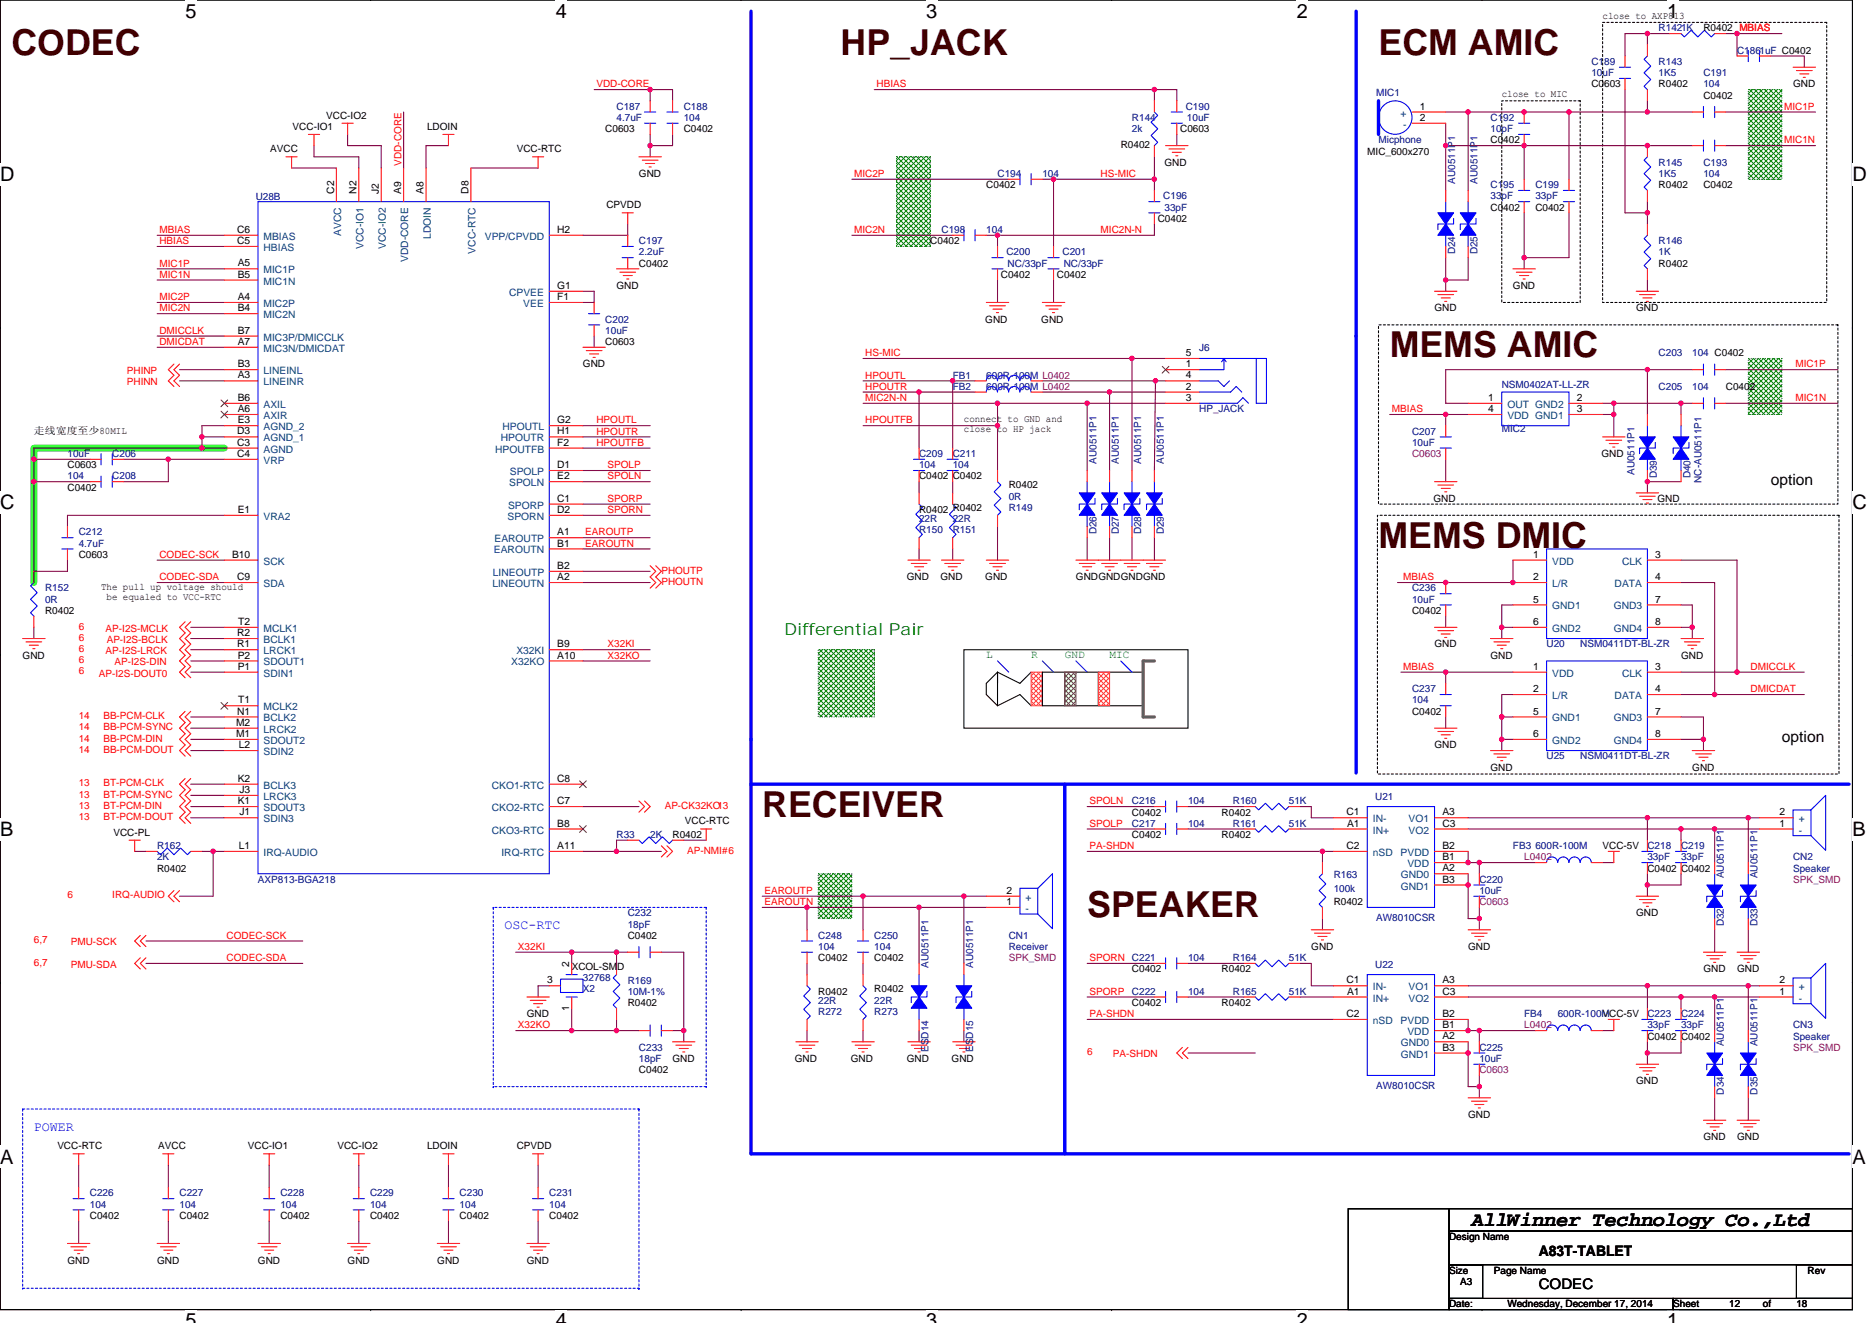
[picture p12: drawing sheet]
<svg xmlns="http://www.w3.org/2000/svg" width="297mm" height="210mm" viewBox="0 0 297 210" stroke-linecap="round" stroke-linejoin="round" font-family="sans-serif">
<defs><g id="words">
<g font-size="5.7" fill="#400000">
<text x="1.8" y="8.7">CODEC</text>
<text x="133.4" y="8.7">HP_JACK</text>
<text x="218.7" y="8.7">ECM AMIC</text>
<text x="220.5" y="56.7">MEMS AMIC</text>
<text x="218.7" y="86.9">MEMS DMIC</text>
<text x="120.9" y="129.6">RECEIVER</text>
<text x="172.5" y="145.6">SPEAKER</text>
</g>
<g font-size="3.2">
<text x="29.4" y="2.8">5</text>
<text x="88.2" y="2.8">4</text>
<text x="147" y="2.8">3</text>
<text x="205.8" y="2.8">2</text>
<text x="264.5" y="2.8">1</text>
<text x="0" y="28.8">D</text>
<text x="293.9" y="28.8">D</text>
<text x="0" y="80.8">C</text>
<text x="293.9" y="80.8">C</text>
<text x="0" y="132.7">B</text>
<text x="293.9" y="132.7">B</text>
<text x="0" y="184.7">A</text>
<text x="293.9" y="184.7">A</text>
<text x="233.5" y="194.6">AllWinner Technology Co.,Ltd</text>
<text x="29.4" y="210.7">5</text>
<text x="88.2" y="210.7">4</text>
<text x="147" y="210.7">3</text>
<text x="205.8" y="210.7">2</text>
<text x="264.5" y="210.7">1</text>
</g>
<text font-size="2.6" fill="#008000" x="124.5" y="100.7">Differential Pair</text>
<g font-size="2.5">
<text x="281" y="76.9">option</text>
<text x="282.7" y="117.8">option</text>
</g>
<g font-size="2.3">
<text x="244.2" y="199.3">A83T-TABLET</text>
<text x="244.2" y="204.6">CODEC</text>
</g>
<g font-size="2.1" fill="#00f">
<text x="80" y="147.5">OSC-RTC</text>
<text x="5.4" y="179.5">POWER</text>
</g>
<g font-size="1.8" fill="#008000">
<text x="156.5" y="104.5">L</text>
<text x="163.6" y="104.5">R</text>
<text x="168.9" y="104.5">GND</text>
<text x="176.1" y="104.5">MIC</text>
</g>
<g font-size="1.6">
<text x="254.3" y="3">close to AXP813</text>
<text x="270.3" y="5">R0402 MBIAS</text>
<text x="225.3" y="17.4">1</text>
<text x="238.3" y="15.5">close to MIC</text>
<text x="252.5" y="13.9">C0603</text>
<text x="263.2" y="13.9">R0402</text>
<text x="270.3" y="15.6">C0402</text>
<text x="284.5" y="13.9">GND</text>
<text x="46.4" y="20.6">VCC-IO1</text>
<text x="51.8" y="18.8">VCC-IO2</text>
<text x="67.8" y="20.6">LDOIN</text>
<text x="96.1" y="21">C0603</text>
<text x="108.5" y="21">C0402</text>
<text x="177.8" y="23.5">R0402</text>
<text x="187.3" y="21">C0603</text>
<text x="225.3" y="19.2">2</text>
<text x="236.5" y="22.8">C0402</text>
<text x="42.9" y="24.2">AVCC</text>
<text x="82" y="24.2">VCC-RTC</text>
<text x="101.4" y="28.1">GND</text>
<text x="156.5" y="29.9">C0402</text>
<text x="184.8" y="26.3">GND</text>
<text x="217" y="24.5">MIC_600x270</text>
<text x="263.2" y="29.9">R0402</text>
<text x="270.3" y="29.9">C0402</text>
<text x="53" y="30.8" transform="rotate(-90 53 30.8)">C2</text>
<text x="56.6" y="30.8" transform="rotate(-90 56.6 30.8)">N2</text>
<text x="60.1" y="30.8" transform="rotate(-90 60.1 30.8)">J2</text>
<text x="63.7" y="30.8" transform="rotate(-90 63.7 30.8)">A9</text>
<text x="67.2" y="30.8" transform="rotate(-90 67.2 30.8)">A8</text>
<text x="74.3" y="30.8" transform="rotate(-90 74.3 30.8)">D8</text>
<text x="96.2" y="33.1">CPVDD</text>
<text x="183.7" y="35.2">C0402</text>
<text x="236.5" y="33.4">C0402</text>
<text x="243.6" y="33.4">C0402</text>
<text x="37.6" y="37">C6</text>
<text x="37.6" y="38.7">C5</text>
<text x="88.4" y="37">H2</text>
<text x="147.6" y="38.8">C0402</text>
<text x="37.7" y="42.3">A5</text>
<text x="37.7" y="44.1">B5</text>
<text x="37.7" y="47.6">A4</text>
<text x="88.4" y="45.8">G1</text>
<text x="88.4" y="47.6">F1</text>
<text x="97.8" y="45.9">GND</text>
<text x="101.4" y="42.3">C0402</text>
<text x="158.8" y="44.1">C0402</text>
<text x="167.7" y="44.1">C0402</text>
<text x="240.1" y="45.9">GND</text>
<text x="263.2" y="42.3">R0402</text>
<text x="37.7" y="49.4">B4</text>
<text x="37.7" y="53">B7</text>
<text x="156.3" y="51.2">GND</text>
<text x="165.2" y="51.2">GND</text>
<text x="227.6" y="49.4">GND</text>
<text x="259.6" y="49.4">GND</text>
<text x="37.7" y="54.7">A7</text>
<text x="37.7" y="58.3">B3</text>
<text x="92.5" y="58.3">GND</text>
<text x="96.1" y="54.8">C0603</text>
<text x="188.1" y="58.3">1</text>
<text x="188.1" y="56.5">5</text>
<text x="37.7" y="60.1">A3</text>
<text x="37.7" y="63.6">B6</text>
<text x="37.7" y="65.4">A6</text>
<text x="188.1" y="63.6">3</text>
<text x="188.1" y="61.8">2</text>
<text x="188.1" y="60.1">4</text>
<text x="236.2" y="65.4">4</text>
<text x="236.2" y="63.6">1</text>
<text x="250.2" y="63.6">2</text>
<text x="250.2" y="65.4">3</text>
<text x="273.9" y="61.9">C0402</text>
<text x="5.4" y="68.8">走线宽度至少80MIL</text>
<text x="37.6" y="70.7">C3</text>
<text x="37.6" y="69">D3</text>
<text x="37.7" y="67.2">E3</text>
<text x="88.4" y="67.2">G2</text>
<text x="88.4" y="69">H1</text>
<text x="88.4" y="70.7">F2</text>
<text x="152.9" y="67">connect to GND and</text>
<text x="152.9" y="68.6">close to HP jack</text>
<text x="10.7" y="77.9">C0402</text>
<text x="10.7" y="74.3">C0603</text>
<text x="37.6" y="72.5">C4</text>
<text x="88.4" y="76.1">E2</text>
<text x="88.4" y="74.3">D1</text>
<text x="145.8" y="76.1">C0402 C0402</text>
<text x="160.1" y="77.5">R0402</text>
<text x="254.1" y="72.5">GND</text>
<text x="37.7" y="81.4">E1</text>
<text x="88.4" y="81.4">D2</text>
<text x="88.4" y="79.6">C1</text>
<text x="145.8" y="81.4">R0402 R0402</text>
<text x="227.5" y="79.7">GND</text>
<text x="263" y="79.7">GND</text>
<text x="12.5" y="88.5">C0603</text>
<text x="36.8" y="88.5">B10</text>
<text x="88.4" y="86.7">B1</text>
<text x="88.4" y="85">A1</text>
<text x="243.3" y="88.5">1</text>
<text x="262.7" y="88.5">3</text>
<text x="16" y="93.7">The pull up voltage should</text>
<text x="16.9" y="95.3">be equaled to VCC-RTC</text>
<text x="37.6" y="92.1">C9</text>
<text x="88.4" y="92.1">A2</text>
<text x="88.4" y="90.3">B2</text>
<text x="143.9" y="92.1">GND</text>
<text x="149.2" y="92.1">GND</text>
<text x="156.3" y="92.1">GND</text>
<text x="170.7" y="92.1">GNDGNDGNDGND</text>
<text x="243.3" y="92.1">2</text>
<text x="243.3" y="95.6">5</text>
<text x="262.7" y="95.6">7</text>
<text x="262.7" y="92.1">4</text>
<text x="7.2" y="97.4">R0402</text>
<text x="37.6" y="101">R2</text>
<text x="37.8" y="99.2">T2</text>
<text x="224.1" y="97.4">C0402</text>
<text x="243.3" y="99.2">6</text>
<text x="262.7" y="99.2">8</text>
<text x="3.6" y="104.5">GND</text>
<text x="37.6" y="102.7">R1</text>
<text x="37.7" y="104.5">P2</text>
<text x="37.7" y="106.3">P1</text>
<text x="88.4" y="102.7">B9</text>
<text x="88.4" y="104.5">A10</text>
<text x="227.6" y="102.8">GND</text>
<text x="236.5" y="104.5">GND</text>
<text x="243.3" y="106.3">1</text>
<text x="262.7" y="106.3">3</text>
<text x="266.7" y="104.5">GND</text>
<text x="37.6" y="113.4">N1</text>
<text x="37.8" y="111.6">T1</text>
<text x="224.1" y="113.4">C0402</text>
<text x="243.3" y="109.9">2</text>
<text x="243.3" y="113.4">5</text>
<text x="262.7" y="113.4">7</text>
<text x="262.7" y="109.9">4</text>
<text x="37.5" y="115.2">M2</text>
<text x="37.5" y="117">M1</text>
<text x="37.9" y="118.7">L2</text>
<text x="227.6" y="118.8">GND</text>
<text x="243.3" y="117">6</text>
<text x="262.7" y="117">8</text>
<text x="37.7" y="124.1">K2</text>
<text x="38" y="125.9">J3</text>
<text x="88.4" y="124.1">C8</text>
<text x="236.5" y="122.3">GND</text>
<text x="268.5" y="122.3">GND</text>
<text x="37.7" y="127.6">K1</text>
<text x="38" y="129.4">J1</text>
<text x="88.4" y="127.6">C7</text>
<text x="88.4" y="131.2">B8</text>
<text x="108.7" y="130.9">VCC-RTC</text>
<text x="179.6" y="129.4">C0402</text>
<text x="193.8" y="129.4">R0402</text>
<text x="213.7" y="129.4">C1</text>
<text x="213.7" y="131.2">A1</text>
<text x="228.9" y="129.4">A3</text>
<text x="228.9" y="131.2">C3</text>
<text x="282.4" y="131.2">1</text>
<text x="282.4" y="129.4">2</text>
<text x="18" y="132.6">VCC-PL</text>
<text x="37.9" y="134.7">L1</text>
<text x="88.4" y="134.7">A11</text>
<text x="106.7" y="133">R0402</text>
<text x="179.6" y="133">C0402</text>
<text x="193.8" y="133">R0402</text>
<text x="213.7" y="134.7">C2</text>
<text x="228.9" y="134.7">B2</text>
<text x="228.9" y="136.5">B1</text>
<text x="254.3" y="134.8">VCC-5V</text>
<text x="24.9" y="138.3">R0402</text>
<text x="159.7" y="143.6">1</text>
<text x="159.7" y="141.9">2</text>
<text x="211.6" y="143.7">R0402</text>
<text x="228.9" y="138.3">A2</text>
<text x="228.9" y="140.1">B3</text>
<text x="261.4" y="138.3">C0402 C0402</text>
<text x="99.6" y="149">C0402</text>
<text x="259.6" y="145.4">GND</text>
<text x="90.3" y="153.4" transform="rotate(-90 90.3 153.4)">2</text>
<text x="90.7" y="154">XCOL-SMD</text>
<text x="129.8" y="152.5">C0402</text>
<text x="138.7" y="152.5">C0402</text>
<text x="179.6" y="154.3">C0402</text>
<text x="193.8" y="154.3">R0402</text>
<text x="208.1" y="150.8">GND</text>
<text x="233" y="150.8">GND</text>
<text x="270.3" y="154.3">GND</text>
<text x="275.6" y="154.3">GND</text>
<text x="83.6" y="161.4">GND</text>
<text x="86.8" y="156.1">3</text>
<text x="90.3" y="160.4" transform="rotate(-90 90.3 160.4)">1</text>
<text x="99.6" y="159.7">R0402</text>
<text x="129.8" y="157.9">R0402</text>
<text x="138.7" y="157.5">R0402</text>
<text x="179.6" y="159.7">C0402</text>
<text x="193.8" y="159.7">R0402</text>
<text x="213.7" y="156.1">C1</text>
<text x="213.7" y="161.4">C2</text>
<text x="213.7" y="157.9">A1</text>
<text x="228.9" y="156.1">A3</text>
<text x="228.9" y="157.9">C3</text>
<text x="228.9" y="161.4">B2</text>
<text x="254.3" y="161.4">VCC-5V</text>
<text x="282.4" y="157.9">1</text>
<text x="282.4" y="156.1">2</text>
<text x="228.9" y="165">A2</text>
<text x="228.9" y="166.8">B3</text>
<text x="228.9" y="163.2">B1</text>
<text x="261.4" y="165">C0402 C0402</text>
<text x="101.4" y="170.3">C0402</text>
<text x="106.7" y="168.6">GND</text>
<text x="126.1" y="168.6">GND</text>
<text x="135" y="168.6">GND</text>
<text x="143.9" y="168.6">GND</text>
<text x="151" y="168.6">GND</text>
<text x="259.6" y="172.1">GND</text>
<text x="233" y="177.4">GND</text>
<text x="9.1" y="182.4">VCC-RTC</text>
<text x="25.1" y="182.4">AVCC</text>
<text x="39.3" y="182.4">VCC-IO1</text>
<text x="53.5" y="182.4">VCC-IO2</text>
<text x="67.8" y="182.4">LDOIN</text>
<text x="82" y="182.4">CPVDD</text>
<text x="270.3" y="181">GND</text>
<text x="275.6" y="181">GND</text>
<text x="14.3" y="193.4">C0402</text>
<text x="28.5" y="193.4">C0402</text>
<text x="44.5" y="193.4">C0402</text>
<text x="58.7" y="193.4">C0402</text>
<text x="72.9" y="193.4">C0402</text>
<text x="87.2" y="193.4">C0402</text>
<text x="229.9" y="196.8">Design Name</text>
<text x="10.7" y="200.6">GND</text>
<text x="24.9" y="200.6">GND</text>
<text x="40.9" y="200.6">GND</text>
<text x="55.2" y="200.6">GND</text>
<text x="69.4" y="200.6">GND</text>
<text x="83.6" y="200.6">GND</text>
<text x="229.9" y="202.2">Size</text>
<text x="231.7" y="203.9">A3</text>
<text x="237" y="202.2">Page Name</text>
<text x="286.8" y="202.2">Rev</text>
<text x="229.9" y="207.5">Date:</text>
<text x="239.2" y="207.5">Wednesday, December 17, 2014</text>
<text x="265.5" y="207.5">Sheet</text>
<text x="274.4" y="207.5">12</text>
<text x="279.7" y="207.5">of</text>
<text x="285" y="207.5">18</text>
</g>
<g font-size="1.6" fill="#000080">
<text x="263.2" y="5">R1421K</text>
<text x="252.5" y="10.3">C189</text>
<text x="263.2" y="10.3">R143</text>
<text x="275.6" y="8.5">C1861uF C0402</text>
<text x="97.8" y="17.4">C187</text>
<text x="108.5" y="17.4">C188</text>
<text x="188.1" y="17.4">C190</text>
<text x="218.4" y="15.3">MIC1</text>
<text x="252.5" y="12.1">10uF</text>
<text x="263.2" y="12.1">1K5</text>
<text x="270.3" y="12.1">C191</text>
<text x="270.3" y="13.9">104</text>
<text x="97.8" y="19.2">4.7uF</text>
<text x="108.5" y="19.2">104</text>
<text x="179.6" y="19.2">R144</text>
<text x="179.6" y="21">2k</text>
<text x="188.3" y="19.2">10uF</text>
<text x="218.7" y="22.8">Micphone</text>
<text x="236.5" y="19.2">C192</text>
<text x="236.5" y="21">10pF</text>
<text x="158.3" y="28.1">C194</text>
<text x="165.4" y="28.1">104</text>
<text x="230.9" y="29.2" transform="rotate(-90 230.9 29.2)">AU0511P1</text>
<text x="234.4" y="29.2" transform="rotate(-90 234.4 29.2)">AU0511P1</text>
<text x="236.5" y="29.9">C195</text>
<text x="243.6" y="29.9">C199</text>
<text x="263.2" y="26.3">R145</text>
<text x="263.2" y="28.1">1K5</text>
<text x="270.3" y="26.3">C193</text>
<text x="270.3" y="28.1">104</text>
<text x="40.6" y="31.8">U28B</text>
<text x="184.6" y="31.6">C196</text>
<text x="184.8" y="33.4">33pF</text>
<text x="236.5" y="31.6">33pF</text>
<text x="243.6" y="31.6">33pF</text>
<text x="101.4" y="38.8">C197</text>
<text x="101.4" y="40.5">2.2uF</text>
<text x="149.4" y="37">C198</text>
<text x="156.5" y="37">104</text>
<text x="159.7" y="40.5">C200</text>
<text x="168.6" y="40.5">C201</text>
<text x="230.9" y="40.4" transform="rotate(-90 230.9 40.4)">D24</text>
<text x="234.4" y="40.4" transform="rotate(-90 234.4 40.4)">D25</text>
<text x="263.2" y="38.8">R146</text>
<text x="263.2" y="40.5">1K</text>
<text x="159.9" y="42.3">NC/33pF</text>
<text x="168.8" y="42.3">NC/33pF</text>
<text x="96.1" y="51.2">C202</text>
<text x="96.1" y="53">10uF</text>
<text x="190.3" y="55.6">J6</text>
<text x="263.2" y="56.5">C203</text>
<text x="268.5" y="56.5">104 C0402</text>
<text x="151.2" y="60.1">FB1</text>
<text x="151.2" y="61.9">FB2</text>
<text x="156.5" y="60.1">600R-100M L0402</text>
<text x="156.5" y="61.9">600R-100M L0402</text>
<text x="190.3" y="65.4">HP_JACK</text>
<text x="238.3" y="61.5">NSM0402AT-LL-ZR</text>
<text x="263.2" y="61.9">C205</text>
<text x="268.5" y="61.9">104</text>
<text x="224.1" y="69">C207</text>
<text x="224.1" y="70.8">10uF</text>
<text x="238.3" y="68.6">MIC2</text>
<text x="10.7" y="76.1">104</text>
<text x="10.7" y="72.5">10uF</text>
<text x="17.8" y="76.1">C208</text>
<text x="17.8" y="72.5">C206</text>
<text x="145.8" y="72.5">C209</text>
<text x="145.8" y="74.3">104</text>
<text x="151.2" y="72.5">C211</text>
<text x="151.2" y="74.3">104</text>
<text x="174" y="73.6" transform="rotate(-90 174 73.6)">AU0511P1</text>
<text x="177.5" y="73.6" transform="rotate(-90 177.5 73.6)">AU0511P1</text>
<text x="181.1" y="73.6" transform="rotate(-90 181.1 73.6)">AU0511P1</text>
<text x="184.7" y="73.6" transform="rotate(-90 184.7 73.6)">AU0511P1</text>
<text x="259.3" y="75.4" transform="rotate(-90 259.3 75.4)">AU0511P1</text>
<text x="262.9" y="75.9" transform="rotate(-90 262.9 75.9)">D39</text>
<text x="268.2" y="75.9" transform="rotate(-90 268.2 75.9)">D40</text>
<text x="270" y="76.6" transform="rotate(-90 270 76.6)">NC-AU0511P1</text>
<text x="145.8" y="82.8">22R</text>
<text x="151.2" y="82.8">22R</text>
<text x="160.1" y="81.1">R149</text>
<text x="160.1" y="79.3">0R</text>
<text x="12.5" y="85">C212</text>
<text x="12.5" y="86.8">4.7uF</text>
<text x="145.8" y="84.6">R150</text>
<text x="151.2" y="84.6">R151</text>
<text x="174" y="84.8" transform="rotate(-90 174 84.8)">D26</text>
<text x="177.5" y="84.8" transform="rotate(-90 177.5 84.8)">D27</text>
<text x="181.1" y="84.8" transform="rotate(-90 181.1 84.8)">D28</text>
<text x="184.7" y="84.8" transform="rotate(-90 184.7 84.8)">D29</text>
<text x="7.2" y="93.9">R152</text>
<text x="7.2" y="95.7">0R</text>
<text x="224.1" y="93.9">C236</text>
<text x="224.1" y="95.7">10uF</text>
<text x="245.4" y="102.8">U20</text>
<text x="250.7" y="102.8">NSM0411DT-BL-ZR</text>
<text x="224.1" y="109.9">C237</text>
<text x="224.1" y="111.7">104</text>
<text x="245.4" y="120.5">U25</text>
<text x="250.7" y="120.5">NSM0411DT-BL-ZR</text>
<text x="179.6" y="131.2">C217</text>
<text x="179.6" y="127.7">C216</text>
<text x="188.5" y="131.2">104</text>
<text x="188.5" y="127.7">104</text>
<text x="195.6" y="127.7">R160</text>
<text x="195.6" y="131.2">R161</text>
<text x="204.5" y="127.7">51K</text>
<text x="204.5" y="131.2">51K</text>
<text x="218.2" y="126.9">U21</text>
<text x="24.9" y="134.8">R162</text>
<text x="24.9" y="136.5">2K</text>
<text x="97.8" y="133">R33</text>
<text x="103.2" y="133">2K</text>
<text x="240.1" y="134.8">FB3 600R-100M</text>
<text x="261.4" y="134.8">C218</text>
<text x="261.4" y="136.5">33pF</text>
<text x="266.7" y="134.8">C219</text>
<text x="266.7" y="136.5">33pF</text>
<text x="284.5" y="136.5">CN2</text>
<text x="40.9" y="140.1">AXP813-BGA218</text>
<text x="211.6" y="139.4">R163</text>
<text x="211.6" y="141.5">100k</text>
<text x="234.7" y="140.1">C220</text>
<text x="234.7" y="141.9">10uF</text>
<text x="273.6" y="139.4" transform="rotate(-90 273.6 139.4)">AU0511P1</text>
<text x="278.9" y="139.4" transform="rotate(-90 278.9 139.4)">AU0511P1</text>
<text x="284.5" y="138.3">Speaker</text>
<text x="99.6" y="145.4">C232</text>
<text x="99.6" y="147.2">18pF</text>
<text x="129.8" y="149">C248</text>
<text x="138.7" y="149">C250</text>
<text x="160.1" y="149">CN1</text>
<text x="218.4" y="146.2">AW8010CSR</text>
<text x="273.6" y="147" transform="rotate(-90 273.6 147)">D32</text>
<text x="278.9" y="147" transform="rotate(-90 278.9 147)">D33</text>
<text x="92.5" y="155.7">32768</text>
<text x="129.8" y="150.8">104</text>
<text x="138.7" y="150.8">104</text>
<text x="147.3" y="153.6" transform="rotate(-90 147.3 153.6)">AU0511P1</text>
<text x="154.4" y="153.6" transform="rotate(-90 154.4 153.6)">AU0511P1</text>
<text x="160.1" y="150.8">Receiver</text>
<text x="179.6" y="152.5">C221</text>
<text x="188.5" y="152.5">104</text>
<text x="195.6" y="152.5">R164</text>
<text x="204.5" y="152.5">51K</text>
<text x="218.2" y="153.6">U22</text>
<text x="92.5" y="157.5">X2</text>
<text x="99.6" y="156.1">R169</text>
<text x="99.6" y="157.9">10M-1%</text>
<text x="129.8" y="161.1">R272</text>
<text x="129.8" y="159.3">22R</text>
<text x="138.7" y="161.1">R273</text>
<text x="138.7" y="159.3">22R</text>
<text x="179.6" y="157.9">C222</text>
<text x="188.5" y="157.9">104</text>
<text x="195.6" y="157.9">R165</text>
<text x="204.5" y="157.9">51K</text>
<text x="241.8" y="161.4">FB4</text>
<text x="247.2" y="161.4">600R-100M</text>
<text x="261.4" y="161.4">C223</text>
<text x="266.7" y="161.4">C224</text>
<text x="101.4" y="166.8">C233</text>
<text x="147.3" y="167" transform="rotate(-90 147.3 167)">ESD14</text>
<text x="154.4" y="167" transform="rotate(-90 154.4 167)">ESD15</text>
<text x="234.7" y="166.8">C225</text>
<text x="261.4" y="163.2">33pF</text>
<text x="266.7" y="163.2">33pF</text>
<text x="273.6" y="166.1" transform="rotate(-90 273.6 166.1)">AU0511P1</text>
<text x="278.9" y="166.1" transform="rotate(-90 278.9 166.1)">AU0511P1</text>
<text x="284.5" y="163.2">CN3</text>
<text x="284.5" y="165">Speaker</text>
<text x="101.4" y="168.6">18pF</text>
<text x="218.4" y="172.8">AW8010CSR</text>
<text x="234.7" y="168.6">10uF</text>
<text x="273.6" y="173.7" transform="rotate(-90 273.6 173.7)">D34</text>
<text x="278.9" y="173.7" transform="rotate(-90 278.9 173.7)">D35</text>
<text x="14.3" y="189.9">C226</text>
<text x="14.3" y="191.7">104</text>
<text x="28.5" y="189.9">C227</text>
<text x="28.5" y="191.7">104</text>
<text x="44.5" y="189.9">C228</text>
<text x="44.5" y="191.7">104</text>
<text x="58.7" y="189.9">C229</text>
<text x="58.7" y="191.7">104</text>
<text x="72.9" y="189.9">C230</text>
<text x="72.9" y="191.7">104</text>
<text x="87.2" y="189.9">C231</text>
<text x="87.2" y="191.7">104</text>
</g>
<g font-size="1.6" fill="#f00">
<text x="276" y="5">MBIAS</text>
<text x="94.6" y="13.9">VDD-CORE</text>
<text x="139.1" y="13.9">HBIAS</text>
<text x="283.1" y="17.4">MIC1P</text>
<text x="283.1" y="22.8">MIC1N</text>
<text x="63.7" y="26.3" transform="rotate(-90 63.7 26.3)">VDD-CORE</text>
<text x="135.5" y="28.1">MIC2P</text>
<text x="174.6" y="28.1">HS-MIC</text>
<text x="25.3" y="37">MBIAS</text>
<text x="25.3" y="38.8">HBIAS</text>
<text x="135.5" y="37">MIC2N</text>
<text x="174.6" y="37">MIC2N-N</text>
<text x="25.3" y="42.3">MIC1P</text>
<text x="25.3" y="44.1">MIC1N</text>
<text x="25.3" y="47.6">MIC2P</text>
<text x="25.3" y="49.4">MIC2N</text>
<text x="25.3" y="53">DMICCLK</text>
<text x="20.1" y="59.4">PHINP</text>
<text x="25.3" y="54.8">DMICDAT</text>
<text x="137.3" y="56.5">HS-MIC</text>
<text x="284.9" y="58.3">MIC1P</text>
<text x="20.1" y="61.2">PHINN</text>
<text x="137.3" y="63.6">MIC2N-N</text>
<text x="137.3" y="61.9">HPOUTR</text>
<text x="137.3" y="60.1">HPOUTL</text>
<text x="220.9" y="65.4">MBIAS</text>
<text x="284.9" y="63.6">MIC1N</text>
<text x="94.6" y="67.2">HPOUTL</text>
<text x="94.6" y="69">HPOUTR</text>
<text x="94.6" y="70.8">HPOUTFB</text>
<text x="137.3" y="67.2">HPOUTFB</text>
<text x="96.4" y="74.3">SPOLP</text>
<text x="96.4" y="76.1">SPOLN</text>
<text x="96.4" y="79.7">SPORP</text>
<text x="96.4" y="81.4">SPORN</text>
<text x="25.3" y="88.5">CODEC-SCK</text>
<text x="92.9" y="86.8">EAROUTN</text>
<text x="92.9" y="85">EAROUTP</text>
<text x="25.3" y="92.1">CODEC-SDA</text>
<text x="104.9" y="91">PHOUTP</text>
<text x="104.9" y="92.8">PHOUTN</text>
<text x="222.6" y="92.1">MBIAS</text>
<text x="12.5" y="99.9">6</text>
<text x="12.5" y="101.7">6</text>
<text x="16.8" y="100.3">AP-I2S-MCLK</text>
<text x="12.5" y="103.5">6</text>
<text x="12.5" y="107">6</text>
<text x="12.5" y="105.3">6</text>
<text x="15.7" y="107.4">AP-I2S-DOUT0</text>
<text x="16.8" y="103.8">AP-I2S-LRCK</text>
<text x="16.9" y="102">AP-I2S-BCLK</text>
<text x="18.2" y="105.6">AP-I2S-DIN</text>
<text x="96.4" y="102.8">X32KI</text>
<text x="96.4" y="104.5">X32KO</text>
<text x="222.6" y="106.3">MBIAS</text>
<text x="277.8" y="106.3">DMICCLK</text>
<text x="277.8" y="109.9">DMICDAT</text>
<text x="12.5" y="117.7">14</text>
<text x="12.5" y="119.5">14</text>
<text x="12.5" y="115.9">14</text>
<text x="12.5" y="114.2">14</text>
<text x="16.4" y="117.7">BB-PCM-DIN</text>
<text x="16.4" y="119.5">BB-PCM-DOUT</text>
<text x="16.4" y="115.9">BB-PCM-SYNC</text>
<text x="16.4" y="114.2">BB-PCM-CLK</text>
<text x="12.5" y="124.8">13</text>
<text x="16.4" y="124.8">BT-PCM-CLK</text>
<text x="12.5" y="128.4">13</text>
<text x="12.5" y="130.2">13</text>
<text x="12.5" y="126.6">13</text>
<text x="16.4" y="128.4">BT-PCM-DIN</text>
<text x="16.4" y="130.2">BT-PCM-DOUT</text>
<text x="16.4" y="126.6">BT-PCM-SYNC</text>
<text x="105.5" y="128.4">AP-CK32KO13</text>
<text x="172.9" y="127.7">SPOLN</text>
<text x="172.9" y="131.2">SPOLP</text>
<text x="109" y="135.5">AP-NMI#6</text>
<text x="172.9" y="134.8">PA-SHDN</text>
<text x="10.7" y="142.6">6</text>
<text x="17.8" y="142.6">IRQ-AUDIO</text>
<text x="121.3" y="143.7">EAROUTN</text>
<text x="121.3" y="141.9">EAROUTP</text>
<text x="5.4" y="149.7">6,7</text>
<text x="36" y="149">CODEC-SCK</text>
<text x="5.4" y="153.3">6,7</text>
<text x="11.2" y="150.1">PMU-SCK</text>
<text x="11.2" y="153.6">PMU-SDA</text>
<text x="36" y="152.5">CODEC-SDA</text>
<text x="82.2" y="150.8">X32KI</text>
<text x="172.9" y="152.5">SPORN</text>
<text x="172.9" y="161.4">PA-SHDN</text>
<text x="172.9" y="157.9">SPORP</text>
<text x="82.2" y="163.2">X32KO</text>
<text x="172.5" y="167.5">6</text>
<text x="176.6" y="167.8">PA-SHDN</text>
</g>
<g font-size="1.6" fill="#004080">
<text x="222.2" y="18.5">+</text>
<text x="222.6" y="20.3">-</text>
<text x="41.8" y="38.1">MBIAS</text>
<text x="41.8" y="39.8">HBIAS</text>
<text x="54.1" y="37.4" transform="rotate(-90 54.1 37.4)">AVCC</text>
<text x="57.7" y="39.5" transform="rotate(-90 57.7 39.5)">VCC-IO1</text>
<text x="61.2" y="39.5" transform="rotate(-90 61.2 39.5)">VCC-IO2</text>
<text x="64.8" y="41.6" transform="rotate(-90 64.8 41.6)">VDD-CORE</text>
<text x="68.3" y="37.9" transform="rotate(-90 68.3 37.9)">LDOIN</text>
<text x="75.5" y="40.3" transform="rotate(-90 75.5 40.3)">VCC-RTC</text>
<text x="76.9" y="38.1">VPP/CPVDD</text>
<text x="41.8" y="43.4">MIC1P</text>
<text x="41.8" y="45.2">MIC1N</text>
<text x="80.8" y="46.9">CPVEE</text>
<text x="41.8" y="48.7">MIC2P</text>
<text x="41.8" y="50.5">MIC2N</text>
<text x="83" y="48.7">VEE</text>
<text x="41.8" y="54.1">MIC3P/DMICCLK</text>
<text x="41.8" y="55.8">MIC3N/DMICDAT</text>
<text x="41.8" y="59.4">LINEINL</text>
<text x="41.8" y="61.2">LINEINR</text>
<text x="41.8" y="64.7">AXIL</text>
<text x="239.2" y="64.7">OUT GND2</text>
<text x="41.8" y="66.5">AXIR</text>
<text x="41.8" y="71.8">AGND</text>
<text x="41.8" y="70.1">AGND_1</text>
<text x="41.8" y="68.3">AGND_2</text>
<text x="78.6" y="71.8">HPOUTFB</text>
<text x="79.5" y="70.1">HPOUTR</text>
<text x="79.7" y="68.3">HPOUTL</text>
<text x="239.2" y="66.5">VDD GND1</text>
<text x="41.8" y="73.6">VRP</text>
<text x="80.8" y="77.2">SPOLN</text>
<text x="80.9" y="75.4">SPOLP</text>
<text x="41.8" y="82.5">VRA2</text>
<text x="80.5" y="82.5">SPORN</text>
<text x="80.6" y="80.7">SPORP</text>
<text x="41.8" y="89.6">SCK</text>
<text x="78.4" y="87.8">EAROUTN</text>
<text x="78.5" y="86.1">EAROUTP</text>
<text x="246.3" y="89.6">VDD</text>
<text x="257.4" y="89.6">CLK</text>
<text x="41.8" y="93.2">SDA</text>
<text x="78.1" y="93.2">LINEOUTN</text>
<text x="78.2" y="91.4">LINEOUTP</text>
<text x="246.3" y="93.2">L/R</text>
<text x="256.2" y="93.2">DATA</text>
<text x="41.8" y="100.3">MCLK1</text>
<text x="246.3" y="96.7">GND1</text>
<text x="246.3" y="100.3">GND2</text>
<text x="256" y="96.7">GND3</text>
<text x="256" y="100.3">GND4</text>
<text x="41.8" y="102.1">BCLK1</text>
<text x="41.8" y="103.8">LRCK1</text>
<text x="41.8" y="105.6">SDOUT1</text>
<text x="41.8" y="107.4">SDIN1</text>
<text x="81.1" y="105.6">X32KO</text>
<text x="81.9" y="103.8">X32KI</text>
<text x="246.3" y="107.4">VDD</text>
<text x="257.4" y="107.4">CLK</text>
<text x="41.8" y="112.7">MCLK2</text>
<text x="246.3" y="111">L/R</text>
<text x="256.2" y="111">DATA</text>
<text x="41.8" y="114.5">BCLK2</text>
<text x="41.8" y="116.3">LRCK2</text>
<text x="41.8" y="118.1">SDOUT2</text>
<text x="41.8" y="119.8">SDIN2</text>
<text x="246.3" y="114.5">GND1</text>
<text x="246.3" y="118.1">GND2</text>
<text x="256" y="114.5">GND3</text>
<text x="256" y="118.1">GND4</text>
<text x="41.8" y="125.2">BCLK3</text>
<text x="78" y="125.2">CKO1-RTC</text>
<text x="41.8" y="127">LRCK3</text>
<text x="41.8" y="128.7">SDOUT3</text>
<text x="41.8" y="130.5">SDIN3</text>
<text x="78" y="128.7">CKO2-RTC</text>
<text x="217.8" y="130.5">IN-</text>
<text x="223.5" y="130.5">VO1</text>
<text x="285.4" y="130.5">+</text>
<text x="41.8" y="135.8">IRQ-AUDIO</text>
<text x="78" y="132.3">CKO3-RTC</text>
<text x="79.6" y="135.8">IRQ-RTC</text>
<text x="217.8" y="132.3">IN+</text>
<text x="217.8" y="135.8">nSD</text>
<text x="222.2" y="135.8">PVDD</text>
<text x="223.3" y="137.6">VDD</text>
<text x="223.5" y="132.3">VO2</text>
<text x="285.4" y="132.3">-</text>
<text x="162.7" y="143">+</text>
<text x="222.3" y="139.4">GND0</text>
<text x="222.3" y="141.2">GND1</text>
<text x="162.7" y="144.7">-</text>
<text x="217.8" y="159">IN+</text>
<text x="217.8" y="157.2">IN-</text>
<text x="223.5" y="157.2">VO1</text>
<text x="223.5" y="159">VO2</text>
<text x="285.4" y="159">-</text>
<text x="285.4" y="157.2">+</text>
<text x="217.8" y="162.5">nSD</text>
<text x="222.2" y="162.5">PVDD</text>
<text x="222.3" y="166.1">GND0</text>
<text x="222.3" y="167.9">GND1</text>
<text x="223.3" y="164.3">VDD</text>
</g>
<g font-size="1.6" fill="#800080">
<text x="224.1" y="72.5">C0603</text>
<text x="241.8" y="136.5">L0402</text>
<text x="234.7" y="143.7">C0603</text>
<text x="284.5" y="140.1">SPK_SMD</text>
<text x="160.1" y="152.5">SPK_SMD</text>
<text x="241.8" y="163.2">L0402</text>
<text x="284.5" y="166.8">SPK_SMD</text>
<text x="234.7" y="170.3">C0603</text>
</g>
</g></defs>
<path d="M0 0h293.9v207.9h-293.9z" fill="none" stroke="#000" stroke-width=".17"/>
<g fill="#fff">
<path d="M29.4 0h1.8v3.5h-1.8z"/>
<path d="M29.4 207.9h1.8v2h-1.8z"/>
</g>
<path d="M58.8 0h.1M58.8 207.9h.1" fill="none" stroke="#000" stroke-width=".17"/>
<g fill="#fff">
<path d="M88.2 0h1.8v3.5h-1.8z"/>
<path d="M88.2 207.9h1.8v2h-1.8z"/>
</g>
<path d="M117.6 0h.1M117.6 207.9h.1" fill="none" stroke="#000" stroke-width=".17"/>
<g fill="#fff">
<path d="M147 0h1.7v3.5h-1.7z"/>
<path d="M147 207.9h1.7v2h-1.7z"/>
</g>
<path d="M176.4 0h.1M176.4 207.9h.1" fill="none" stroke="#000" stroke-width=".17"/>
<g fill="#fff">
<path d="M205.8 0h1.7v3.5h-1.7z"/>
<path d="M205.8 207.9h1.7v2h-1.7z"/>
</g>
<path d="M235.2 0h.1M235.2 207.9h.1" fill="none" stroke="#000" stroke-width=".17"/>
<g fill="#fff">
<path d="M264.5 0h1.8v3.5h-1.8z"/>
<path d="M264.5 207.9h1.8v2h-1.8z"/>
<path d="M0 26h2.3v3.5h-2.3z"/>
<path d="M293.9 26h2.3v3.5h-2.3z"/>
<path d="M0 77.9h2.3v3.5h-2.3z"/>
<path d="M293.9 77.9h2.3v3.5h-2.3z"/>
</g>
<path d="M0 52h.1M293.9 52h.1" fill="none" stroke="#000" stroke-width=".17"/>
<g fill="#fff">
<path d="M0 129.9h2.1v3.5h-2.1z"/>
<path d="M293.9 129.9h2.1v3.5h-2.1z"/>
</g>
<path d="M0 103.9h.1M293.9 103.9h.1" fill="none" stroke="#000" stroke-width=".17"/>
<g fill="#fff">
<path d="M0 181.9h2.2v3.5h-2.2z"/>
<path d="M293.9 181.9h2.2v3.5h-2.2z"/>
</g>
<g fill="none" stroke="#000" stroke-width=".17">
<path d="M152.9 103.1h35.6v12.5h-35.6zM158.3 112l3.5-1.8 1.8 1.8M158.3 106.7l-1.8 1.8v1.7l1.8 1.8M158.3 106.7v1.8M158.3 106.7v5.3M163.6 106.7l-1.8 1.8-3.5-1.8M165.4 106.7h16v5.3h-16zM168.9 106.7v5.3M174.3 106.7v5.3M0 155.9h.1M293.9 155.9h.1M213.9 191.9h16v16h-16z"/>
<path d="M229.9 191.9h64v3.5h-64zM229.9 195.4h64v5.3h-64zM229.9 200.7h5.4v5.4h-5.4zM229.9 206.1h35.6v1.8h-35.6zM265.5 206.1h28.4v1.8h-28.4zM285 200.7h8.9v5.4h-8.9z"/>
</g>
<path d="M119.2 1.8v181.3h49.7M215.2 1.8v120.9M218.7 16v5.3M119.2 124.5h174.2M168.9 124.5v58.6h124.5" fill="none" stroke="#00f" stroke-width=".53"/>
<path d="M238.3 16h12.4v32h-12.4zM254.3 3.6h35.6v44.4h-35.6zM218.7 51.6h72.9v28.4h-72.9zM218.6 81.8h73.2v41.1h-73.2z" fill="none" stroke="#000" stroke-width=".17" stroke-dasharray=".3 .3"/>
<g fill="none" stroke="#00f" stroke-width=".17" stroke-dasharray=".3 .3">
<path d="M78.3 144h.1M78.3 144v28.5M112.1 144h-33.8M112.1 144v28.5M3.6 176v28.5M3.6 176h97.8M78.3 172.5h.1M101.4 176v28.5M101.4 176h.1M112.1 172.5h-33.8M112.1 172.5h.1M3.6 204.5h.1"/>
<path d="M3.6 204.5h97.8M101.4 204.5h.1"/>
</g>
<g fill="#008000" stroke="#008000" stroke-width=".17" stroke-dasharray="0 .3">
<path d="M277.4 56.9h5.3v8.9h-5.3z" fill-rule="evenodd"/>
<path d="M129.8 138.7h5.4v7.1h-5.4z" fill-rule="evenodd"/>
<path d="M129.8 103.1h8.9v10.7h-8.9z" fill-rule="evenodd"/>
<path d="M142.3 24.9h5.3v14.2h-5.3z" fill-rule="evenodd"/>
<path d="M277.4 14.2h5.3v14.2h-5.3z" fill-rule="evenodd"/>
</g>
<g fill="#ff8000" stroke="#ff8000" stroke-width=".17">
<path d="M163.6 106.7v5.3h1.8v-5.3z" fill-rule="evenodd"/>
<path d="M174.3 106.7v5.3h1.8v-5.3z" fill-rule="evenodd"/>
</g>
<path d="M183.2 104.9h-1.8v8.9h1.8" fill="none" stroke="#808040" stroke-width=".53"/>
<path d="M168.9 106.7v5.3h1.8v-5.3z" fill-rule="evenodd" fill="#808000" stroke="#808000" stroke-width=".17"/>
<g fill="none" stroke="#00f" stroke-width=".17">
<path d="M102.3 19.6h1.8M102.3 17.8h1.8M105.8 19.6h1.8M105.8 17.8h1.8M183.2 17.8l.5 .5-1.1 1.1 1.1 1-1.1 1.1 1.1 1.1-.5 .5M185.8 19.6h1.8M185.8 17.8h1.8M241 19.6h1.7M257 12.4h1.7M257 10.7h1.7M261.4 8.9l-.5 .5 1 1.1-1 1.1 1 1-1 1.1 .5 .5M266.7 5.3l.6 .6 1-1.1 1.1 1.1 1.1-1.1 1 1.1 .6-.6"/>
<path d="M270.3 16.9v1.8M272.1 16.9v1.8M277.4 8v1.8M279.2 8v1.8M40.9 32h46.3v106.7h-46.3zM98.7 39.1h1.8M152.9 36.4v1.8M154.7 36.4v1.8M161.8 27.6v1.7M163.6 27.6v1.7M182.3 33.8h1.8M182.3 32h1.8"/>
<path d="M229.4 32v1.8M229.4 37.3v1.8M230.6 34.7v.9h-2.4v.8M233 32v1.8M233 37.3v1.8M234.2 34.7v.9h-2.5v.8M241 21.3h1.7M241 32h1.7M241 30.2h1.7M248.1 32h1.7M248.1 30.2h1.7M261.4 24.9l-.5 .5 1 1.1-1 1.1 1 1-1 1.1 .5 .5"/>
<path d="M261.4 37.3l-.5 .6 1 1-1 1.1 1 1.1-1 1 .5 .6M270.3 22.2v1.8M272.1 22.2v1.8M93.4 49.8h1.8M93.4 51.6h1.8M98.7 40.9h1.8M157.4 42.7h1.8M157.4 40.9h1.8M166.3 42.7h1.8M166.3 40.9h1.8M190.3 56.9h9M194.2 56.9l-.4 .5"/>
<path d="M194.6 57.4l-.4-.5v1.8h-3.9M199.3 56.9h1.7v7.1h-1.7zM270.3 57.8v1.8M272.1 57.8v1.8M16 75.6v1.7M16 72v1.8M17.8 75.6v1.7M17.8 72v1.8M144.9 74.7h1.8M144.9 72.9h1.8M150.3 74.7h1.8M150.3 72.9h1.8"/>
<path d="M156.5 60.4a.88 .88 0 0 1 .9-.8 .88 .88 0 0 1 .9 .8 .89 .89 0 0 1 .8-.8 .89 .89 0 0 1 .9 .8M156.5 62.2a.88 .88 0 0 1 .9-.9 .88 .88 0 0 1 .9 .9 .89 .89 0 0 1 .8-.9 .89 .89 0 0 1 .9 .9M158.3 76.5l.5 .5-1 1.1 1 1-1 1.1 1 1.1-.5 .5M160.1 60.4a.88 .88 0 0 1 .8-.8 .88 .88 0 0 1 .9 .8M160.1 62.2a.88 .88 0 0 1 .8-.9 .88 .88 0 0 1 .9 .9M161.8 60.4a.88 .88 0 0 1 .9-.8 .88 .88 0 0 1 .9 .8M161.8 62.2a.88 .88 0 0 1 .9-.9 .88 .88 0 0 1 .9 .9M172.5 76.5v1.7M173.8 79.1v.9h-2.5v.9M176.1 76.5v1.7M177.3 79.1v.9h-2.5v.9M179.6 76.5v1.7"/>
<path d="M180.9 79.1v.9h-2.5v.9M183.2 76.5v1.7M184.4 79.1v.9h-2.5v.9M190.3 64h6l.9-.9 .9 .9M190.3 62.2h5l.8-.9 .9 .9M190.3 60.5h3l.9 .8 .9-.8M228.5 71.1h1.8M228.5 69.3h1.8M238.3 62.2h10.7v5.4h-10.7zM261.4 67.6v1.7M261.4 72.9v1.8M262.7 70.2v.9h-2.5v.9"/>
<path d="M266.7 67.6v1.7M266.7 72.9v1.8M268 70.2v.9h-2.5v.9M270.3 63.1v1.8M272.1 63.1v1.8M5.4 92.5l-.6 .5 1.1 1.1-1.1 1 1.1 1.1-1.1 1.1 .6 .5M9.8 85.3h1.8M9.8 87.1h1.8M145.8 80l.6 .5-1.1 1.1 1.1 1.1-1.1 1 1.1 1.1-.6 .5M151.2 80l.5 .5-1.1 1.1 1.1 1.1-1.1 1 1.1 1.1-.5 .5M172.5 81.8v1.8M176.1 81.8v1.8"/>
<path d="M179.6 81.8v1.8M183.2 81.8v1.8M228.5 96h1.8M228.5 94.2h1.8M245.4 87.1h16v14.2h-16zM158.3 104.9l1.8 1.8M177.8 104.9l1.8 1.8M228.5 112h1.8M228.5 110.2h1.8M245.4 104.9h16v14.2h-16zM24.9 135.1l.6 .6 1-1.1 1.1 1.1 1.1-1.1 1 1.1 .6-.6M101.4 133.3l.5 .6 1.1-1.1 1.1 1.1 1-1.1 1.1 1.1 .5-.6"/>
<path d="M185 130.7v1.8M185 127.1v1.8M186.7 130.7v1.8M186.7 127.1v1.8M199.2 128l.5 .5 1.1-1 1 1 1.1-1 1.1 1 .5-.5M199.2 131.6l.5 .5 1.1-1.1 1 1.1 1.1-1.1 1.1 1.1 .5-.5M209.8 138.7l-.5 .5 1.1 1.1-1.1 1.1 1.1 1-1.1 1.1 .5 .5M217 128h10.6v16h-10.6zM248.9 136.9a.89 .89 0 0 0-.9-.9 .89 .89 0 0 0-.8 .9 .88 .88 0 0 0-.9-.9 .88 .88 0 0 0-.9 .9M250.7 136.9a.88 .88 0 0 0-.9-.9 .88 .88 0 0 0-.8 .9M252.5 136.9a.88 .88 0 0 0-.9-.9 .88 .88 0 0 0-.9 .9M260.5 136.9h1.8"/>
<path d="M260.5 135.1h1.8M265.9 136.9h1.7M265.9 135.1h1.7M272.1 138.7v1.8M277.4 138.7v1.8M284.5 128.5h2.9v4.1h-2.9zM287.4 128.5l2.3-2.3v8.8l-2.3-2.4M88.9 155.4h3.6v2.1h-3.6zM89.8 158.2h1.8M89.8 154.7h1.8M97.8 154.7l-.5 .5 1.1 1.1-1.1 1.1 1.1 1-1.1 1.1 .5 .5M101.4 150.2v1.8"/>
<path d="M103.2 150.2v1.8M127.2 151.1h1.7M127.2 149.4h1.7M128.1 156.5l.5 .5-1.1 1.1 1.1 1-1.1 1.1 1.1 1.1-.5 .5M136.1 151.1h1.7M136.1 149.4h1.7M136.9 156.5l.6 .5-1.1 1.1 1.1 1-1.1 1.1 1.1 1.1-.6 .5M145.8 154.7v1.8M147.1 157.4v.8h-2.5v.9M152.9 154.7v1.8M154.2 157.4v.8h-2.5v.9M161.8 141h2.9v4.1h-2.9z"/>
<path d="M164.7 141l2.3-2.3v8.7l-2.3-2.3M185 152v1.8M185 157.4v1.7M186.7 152v1.8M186.7 157.4v1.7M199.2 152.9l.5 .5 1.1-1 1 1 1.1-1 1.1 1 .5-.5M199.2 158.2l.5 .6 1.1-1.1 1 1.1 1.1-1.1 1.1 1.1 .5-.6M217 154.7h10.6v16h-10.6zM233.8 142.2h1.8M233.8 140.5h1.8M272.1 144v1.8M273.3 141.4v.8h-2.5v.9"/>
<path d="M277.4 144v1.8M278.7 141.4v.8h-2.5v.9M284.5 155.2h2.9v4.1h-2.9zM287.4 155.2l2.3-2.3v8.7l-2.3-2.3M103.2 162.7v1.8M104.9 162.7v1.8M145.8 160v1.8M152.9 160v1.8M233.8 168.9h1.8M233.8 167.1h1.8M248.9 163.6a.89 .89 0 0 0-.9-.9 .89 .89 0 0 0-.8 .9 .88 .88 0 0 0-.9-.9 .88 .88 0 0 0-.9 .9M250.7 163.6a.88 .88 0 0 0-.9-.9 .88 .88 0 0 0-.8 .9"/>
<path d="M252.5 163.6a.88 .88 0 0 0-.9-.9 .88 .88 0 0 0-.9 .9M260.5 163.6h1.8M260.5 161.8h1.8M265.9 163.6h1.7M265.9 161.8h1.7M272.1 165.4v1.7M272.1 170.7v1.8M273.3 168v.9h-2.5v.9M277.4 165.4v1.7M277.4 170.7v1.8M278.7 168v.9h-2.5v.9M11.6 192h1.8"/>
<path d="M11.6 190.2h1.8M25.8 192h1.8M25.8 190.2h1.8M41.8 192h1.8M41.8 190.2h1.8M56 192h1.8M56 190.2h1.8M70.3 192h1.7M70.3 190.2h1.7M84.5 192h1.8M84.5 190.2h1.8"/>
<circle cx="221.4" cy="18.7" r="2.66"/>
</g>
<path d="M165.4 104.9l1.8 1.8M170.7 104.9l1.8 1.8" fill="none" stroke="#0000a0" stroke-width=".17"/>
<path d="M35.6 71.1h-30.2v21.4" fill="none" stroke="#0f0" stroke-width="1.1"/>
<g fill="none" stroke="#800040" stroke-width=".17">
<path d="M64 17.8v8.9M94.3 14.2h8.9M103.2 14.2h3.5v1.8M103.2 14.2v1.8M138.7 14.2h48v1.8M183.2 14.2v1.8M229.4 19.6v3.5M229.4 17.8h3.6M233 17.8v12.4M233 17.8h16M249 17.8v10.6M249 17.8h12.4"/>
<path d="M257.8 14.2v19.6h3.6M261.4 16v1.8M261.4 5.3h-3.6v3.6M261.4 5.3v1.8M261.4 5.3h3.6M261.4 17.8h7.1M273.9 17.8h14.2M273.9 5.3h1.7M275.6 5.3h7.1M275.6 5.3v3.6M281 8.9h5.3v1.8M24.9 39.1h10.7"/>
<path d="M24.9 37.3h10.7M46.3 26.7h7.1M49.8 23.1v1.8h7.1v1.8M55.2 21.3v1.8h5.3v3.6M71.2 23.1h-3.6v3.6M74.7 26.7h10.7M99.6 35.6v1.7h-7.1M103.2 23.1v1.8M106.7 21.3v1.8h-3.5v-1.8M135.2 37.3h16M135.2 28.4h24.9M156.5 37.3h1.8"/>
<path d="M158.3 37.3v1.8M165.4 28.4h1.8M167.2 28.4h16M167.2 28.4v10.7M183.2 24.9v3.5M183.2 28.4v1.8M183.2 35.6v1.7h-24.9M186.7 21.3v1.8M229.4 23.1h12.4M229.4 23.1v7.1M241.8 23.1h26.7M241.8 33.8v7.1"/>
<path d="M241.8 23.1v5.3M249 33.8v7.1h-7.2M261.4 32v1.8M261.4 33.8v1.8M273.9 23.1h14.2M24.9 42.7h10.7M24.9 44.4h10.7M24.9 48h10.7M24.9 49.8h10.7M24.9 53.3h10.7M24.9 55.1h10.7M28.5 58.7h7.1"/>
<path d="M92.5 46.2h1.8v1.8h-1.8M94.3 53.3v1.8M136.9 56.9h42.7v17.8M158.3 44.5v3.5M167.2 44.5v3.5M179.6 56.9h5.4M229.4 44.4v1.8M229.4 40.9v3.5M233 40.9v3.5h-3.6M241.8 40.9v1.8M261.4 44.4v1.8M261.4 58.7h7.1"/>
<path d="M273.9 58.7h17.7M5.4 76.5h8.9M5.4 72.9h8.9M5.4 72.9v3.6M5.4 76.5v14.2h5.3v-1.8M19.6 72.9h7.1M26.7 72.9v3.6h-7.1M26.7 72.9h8.9M28.5 60.5h7.1M32 71.1h-26.6v1.8M32 69.3v1.8M32 71.1h3.6"/>
<path d="M32 69.3h3.6M35.6 67.6h-3.6v1.7M92.5 74.7h10.7M92.5 76.5h10.7M92.5 67.6h10.7M92.5 69.3h10.7M92.5 71.1h10.7M136.9 60.5h14.3v10.6M136.9 67.6h21.4M136.9 64h21.4M136.9 62.2h8.9v8.9M145.8 62.2h8.9"/>
<path d="M145.8 76.5v1.7M151.2 60.5h3.5M151.2 76.5v1.7M158.3 64v3.6M158.3 64h14.2v10.7M158.3 67.6v7.1M165.4 62.2h10.7v12.5M165.4 60.5h17.9M172.5 64h12.5M176.1 62.2h8.9M183.3 60.5l-.1 14.2M183.3 60.5h1.7"/>
<path d="M220.5 65.8h8.9M229.4 65.8v1.8M229.4 72.9v3.6M229.4 65.8h3.6M233 64h-3.6v-5.3h32v7.1M254.3 64h1.8M254.3 65.8h1.8M256.1 64h10.6v1.8M256.1 65.8v3.5M256.1 64v1.8M266.7 76.5h-5.3v1.7M266.7 64h1.8"/>
<path d="M273.9 64h17.7M5.4 99.6v1.7M24.9 88.9h10.7M24.9 92.5h10.7M30.3 99.6h5.3M35.6 81.8h-24.9v1.8M92.5 90.7h10.7M92.5 92.5h10.7M92.5 87.1h10.7M92.5 81.8h10.7M92.5 85.3h10.7M92.5 80h10.7"/>
<path d="M145.8 87.1v1.8M151.2 87.1v1.8M158.3 83.6v5.3M172.5 85.3v3.6M176.1 85.3v3.6M179.6 85.3v3.6M183.2 85.3v3.6M229.4 97.8v1.8M238.3 99.6h1.8M238.3 99.6v1.7M240.1 88.9v3.6h-18.3M240.1 96h-1.8v3.6"/>
<path d="M266.7 92.5h5.4v17.7M266.7 88.9h8.9v17.8M266.7 96h1.8v3.6M266.7 99.6h1.8M268.5 99.6v1.7M30.3 113.8h5.3M30.3 115.6h5.3M30.3 117.3h5.3M30.3 119.1h5.3M30.3 101.3h5.3M30.3 103.1h5.3M30.3 104.9h5.3"/>
<path d="M30.3 106.7h5.3M92.5 103.1h10.7M92.5 104.9h10.7M222.3 106.7h7.1v1.8M229.4 106.7h10.7M229.4 113.8v1.8M238.3 113.8h1.8M238.3 117.3h1.8M238.3 113.8v3.5M238.3 117.3v1.8M240.1 110.2h-1.8v3.6M266.7 117.3h3.6v1.8"/>
<path d="M266.7 110.2h5.4M266.7 106.7h8.9M266.7 113.8h3.6v3.5M272.1 110.2h14.2M275.6 106.7h10.7M21.4 135.1h1.8M30.3 124.5h5.3M30.3 126.2h5.3M30.3 128h5.3M30.3 129.8h5.3M32 135.1h1.8M33.8 135.1v7.1h-5.3"/>
<path d="M33.8 135.1h1.8M92.5 128h8.9M92.5 135.1h5.3M97.8 135.1h7.1M99.6 133.3h-1.8v1.8M108.5 133.3h3.6M172.5 131.6h10.7M172.5 128h10.7M172.5 135.1h37.3M188.5 128h8.9M188.5 131.6h8.9M206.3 128h1.8v1.8h3.5"/>
<path d="M206.3 131.6h5.3M209.8 135.1h1.8M209.8 135.1v1.8M233 138.7v7.1h1.7M233 135.1v1.8h1.7M233 131.6h33.7M233 129.8h28.4M234.7 136.9h8.9M234.7 136.9v1.8M254.3 136.9h1.8M261.4 138.7v1.8M261.4 129.8v3.5"/>
<path d="M261.4 129.8h16M266.7 131.6h5.4M266.7 138.7v1.8h-5.3M266.7 131.6v1.7M272.1 131.6h7.1M272.1 131.6v5.3M277.4 129.8h1.8M277.4 129.8v7.1M23.2 152.9h24.8M23.2 149.4h24.8M81.8 151.1h8.9M87.2 156.5h-1.8v1.7"/>
<path d="M90.7 151.1v1.8M90.7 151.1h7.1M97.8 151.1v1.8M97.8 151.1h1.8M104.9 151.1h3.6v12.5M120.9 144h7.2M120.9 142.2h16M128.1 152.9v1.8M128.1 144v3.6M128.1 144h17.7v8.9M136.9 142.2h16v10.7M136.9 152.9v1.8"/>
<path d="M136.9 142.2v5.4M145.8 144h10.7M152.9 142.2h3.6M172.5 152.9h10.7M172.5 158.2h10.7M188.5 158.2h8.9M188.5 152.9h8.9M206.3 152.9h1.8v3.6h3.5M206.3 158.2h5.3M209.8 145.8v1.8M233 158.2h33.7M233 156.5h28.4"/>
<path d="M234.7 144v1.8M234.7 145.8v1.8M261.4 140.5v1.7M261.4 156.5v3.5M261.4 156.5h16M266.7 158.2h5.4M266.7 158.2v1.8M272.1 158.2h7.1M272.1 147.6v3.5M272.1 158.2v5.4M277.4 156.5h1.8M277.4 147.6v3.5"/>
<path d="M277.4 156.5v7.1M81.8 163.6h8.9M90.7 160v3.6M90.7 163.6h7.1M97.8 161.8v1.8M97.8 163.6h3.6M106.7 163.6h1.8M108.5 163.6v1.8M128.1 163.6v1.8M136.9 163.6v1.8M145.8 163.6v1.8M152.9 163.6v1.8"/>
<path d="M172.5 161.8h39.1M188.5 167.1h10.7M233 165.4v7.1h1.7M233 161.8v1.8h1.7M234.7 163.6h8.9M234.7 172.5v1.7M234.7 170.7v1.8M234.7 163.6v1.8M254.3 163.6h1.8M261.4 165.4v1.7M261.4 167.1v1.8M266.7 165.4v1.7h-5.3"/>
<path d="M272.1 174.2v3.6M277.4 174.2v3.6M12.5 193.8v3.6M12.5 184.9v3.6M26.7 193.8v3.6M26.7 184.9v3.6M42.7 193.8v3.6M42.7 184.9v3.6M56.9 193.8v3.6M56.9 184.9v3.6M71.2 184.9v3.6M71.2 193.8v3.6"/>
<path d="M85.4 193.8v3.6M85.4 184.9v3.6"/>
</g>
<g fill="#f0f" stroke="#f0f" stroke-width=".17">
<circle cx="183.2" cy="14.2" r=".35"/>
<circle cx="183.2" cy="28.4" r=".35"/>
<circle cx="167.2" cy="28.4" r=".35"/>
<circle cx="241.8" cy="40.9" r=".35"/>
<circle cx="261.4" cy="23.1" r=".35"/>
<circle cx="241.8" cy="23.1" r=".35"/>
<circle cx="261.4" cy="17.8" r=".35"/>
<circle cx="248.9" cy="17.8" r=".35"/>
<circle cx="261.4" cy="33.8" r=".35"/>
<circle cx="234.7" cy="172.5" r=".35"/>
<circle cx="232.9" cy="163.6" r=".35"/>
<circle cx="261.4" cy="167.1" r=".35"/>
<circle cx="272.1" cy="158.2" r=".35"/>
<circle cx="261.4" cy="156.5" r=".35"/>
<circle cx="232.9" cy="167.1" r=".35"/>
<circle cx="275.6" cy="5.3" r=".35"/>
<circle cx="229.4" cy="44.4" r=".35"/>
<circle cx="261.4" cy="129.8" r=".35"/>
<circle cx="266.7" cy="131.6" r=".35"/>
<circle cx="266.7" cy="158.2" r=".35"/>
<circle cx="234.7" cy="136.9" r=".35"/>
<circle cx="234.7" cy="163.6" r=".35"/>
<circle cx="103.2" cy="23.1" r=".35"/>
<circle cx="103.2" cy="14.2" r=".35"/>
<circle cx="272.1" cy="131.6" r=".35"/>
<circle cx="277.4" cy="129.8" r=".35"/>
<circle cx="277.4" cy="156.5" r=".35"/>
<circle cx="158.3" cy="64" r=".35"/>
<circle cx="183.3" cy="60.4" r=".34"/>
<circle cx="209.8" cy="135.1" r=".35"/>
<circle cx="241.8" cy="17.8" r=".35"/>
<circle cx="232.9" cy="17.8" r=".35"/>
<circle cx="261.4" cy="5.3" r=".35"/>
<circle cx="229.4" cy="23.1" r=".35"/>
<circle cx="232.9" cy="136.9" r=".35"/>
<circle cx="234.7" cy="145.8" r=".35"/>
<circle cx="261.4" cy="140.4" r=".35"/>
<circle cx="232.9" cy="140.4" r=".35"/>
<circle cx="229.4" cy="65.8" r=".35"/>
<circle cx="256.1" cy="65.8" r=".35"/>
<circle cx="261.4" cy="58.7" r=".35"/>
<circle cx="90.7" cy="163.6" r=".35"/>
<circle cx="90.7" cy="151.1" r=".35"/>
<circle cx="108.5" cy="163.6" r=".35"/>
<circle cx="97.8" cy="151.1" r=".35"/>
<circle cx="97.8" cy="163.6" r=".35"/>
<circle cx="176" cy="62.2" r=".35"/>
<circle cx="172.5" cy="64" r=".35"/>
<circle cx="151.2" cy="60.4" r=".35"/>
<circle cx="145.8" cy="62.2" r=".35"/>
<circle cx="179.6" cy="56.9" r=".35"/>
<circle cx="158.3" cy="37.3" r=".35"/>
<circle cx="5.4" cy="72.9" r=".35"/>
<circle cx="26.7" cy="72.9" r=".35"/>
<circle cx="5.4" cy="76.4" r=".35"/>
<circle cx="33.8" cy="135.1" r=".35"/>
<circle cx="97.8" cy="135.1" r=".35"/>
<circle cx="32" cy="71.1" r=".35"/>
<circle cx="32" cy="69.3" r=".35"/>
<circle cx="158.3" cy="67.6" r=".35"/>
<circle cx="128" cy="144" r=".35"/>
<circle cx="152.9" cy="142.2" r=".35"/>
<circle cx="136.9" cy="142.2" r=".35"/>
<circle cx="145.8" cy="144" r=".35"/>
<circle cx="229.4" cy="92.4" r=".35"/>
<circle cx="266.7" cy="64" r=".35"/>
<circle cx="256.1" cy="64" r=".35"/>
<circle cx="261.4" cy="76.4" r=".35"/>
<circle cx="238.3" cy="99.6" r=".35"/>
<circle cx="268.5" cy="99.6" r=".35"/>
<circle cx="238.3" cy="113.8" r=".35"/>
<circle cx="238.3" cy="117.3" r=".35"/>
<circle cx="270.3" cy="117.3" r=".35"/>
<circle cx="240.1" cy="92.4" r=".35"/>
<circle cx="229.4" cy="106.7" r=".35"/>
<circle cx="275.6" cy="106.7" r=".35"/>
<circle cx="272.1" cy="110.2" r=".35"/>
</g>
<g fill="none" stroke="#f00" stroke-width=".17">
<path d="M54.3 19.6h1.7M55.2 19.6v1.7M103.2 19.6v1.7M103.2 16v1.8M106.7 19.6v1.7M106.7 16v1.8M183.2 16v1.8M186.7 19.6v1.7M186.7 16v1.8M224.1 17.8h5.3M224.1 19.6h5.3M241.8 17.8v1.8"/>
<path d="M257.8 12.4v1.8M257.8 8.9v1.8M261.4 14.2v1.8M261.4 7.1v1.8M265 5.3h1.7M268.5 17.8h1.8M272.1 5.3h1.8M272.1 17.8h1.8M275.6 8.9h1.8M279.2 8.9h1.8M284.5 10.7h3.6M285 11.2h2.5"/>
<path d="M285.6 11.7h1.4M286.1 12.3h.4M35.6 37.3h5.3M35.6 39.1h5.3M45.4 24.9h1.8M46.3 24.9v1.8M48.9 21.3h1.8M49.8 21.3v1.8M53.4 26.7v5.3M56.9 26.7v5.3M60.5 26.7v5.3M64 26.7v5.3"/>
<path d="M67.6 26.7v5.3M70.3 21.3h1.7M71.2 21.3v1.8M74.7 26.7v5.3M84.5 24.9h1.8M85.4 24.9v1.8M87.2 37.3h5.3M98.7 33.8h1.8M99.6 33.8v1.8M99.6 37.3v1.8M101.4 24.9h3.5M101.9 25.4h2.5"/>
<path d="M102.4 26h1.5M103 26.5h.3M151.2 37.3h1.7M154.7 37.3h1.8M158.3 39.1v1.8M160.1 28.4h1.7M163.6 28.4h1.8M167.2 39.1v1.8M183.2 23.1v1.8M183.2 33.8v1.8M183.2 30.2v1.8M185 23.1h3.5"/>
<path d="M185.5 23.6h2.5M186 24.2h1.4M186.6 24.7h.3M229.4 30.2v1.8M229.4 39.1v1.8M233 30.2v1.8M233 39.1v1.8M241.8 21.3v1.8M241.8 32v1.8M241.8 28.4v1.8M249 32v1.8M249 28.4v1.8"/>
<path d="M261.4 30.2v1.8M261.4 23.1v1.8M261.4 35.6v1.7M268.5 23.1h1.8M272.1 23.1h1.8M27.6 57.8l-.9 .9 .9 .9-.9 .9 .9 .8M28.5 57.8l-.9 .9 .9 .9-.9 .9 .9 .8M35.6 42.7h5.3M35.6 44.4h5.3M35.6 48h5.3M35.6 49.8h5.3M35.6 53.3h5.3"/>
<path d="M35.6 55.1h5.3M35.6 58.7h5.3M87.2 46.2h5.3M87.2 48h5.3M92.5 55.1h3.6M93 55.6h2.5M93.6 56.2h1.4M94.1 56.7h.3M94.3 48v1.8M94.3 51.6v1.7M97.8 42.7h3.6M98.4 43.2h2.5"/>
<path d="M98.9 43.7h1.4M99.4 44.3h.4M99.6 40.9v1.8M156.5 48h3.6M157 48.5h2.5M157.6 49.1h1.4M158.1 49.6h.4M158.3 42.7v1.7M165.4 48h3.5M165.9 48.5h2.5M166.5 49.1h1.4M167 49.6h.3"/>
<path d="M167.2 42.7v1.7M185 58.7h5.3M185 56.9h5.3M227.6 46.2h3.6M228.2 46.8h2.4M228.7 47.3h1.4M229.2 47.8h.4M240.1 42.7h3.5M240.6 43.2h2.5M241.1 43.7h1.5M241.7 44.3h.3M259.6 46.2h3.6"/>
<path d="M260.2 46.8h2.5M260.7 47.3h1.4M261.2 47.8h.4M261.4 42.7v1.7M268.5 58.7h1.8M272.1 58.7h1.8M14.3 76.5h1.7M14.3 72.9h1.7M17.8 76.5h1.8M17.8 72.9h1.8M35.6 60.5h5.3M35.6 64h5.3"/>
<path d="M35.6 65.8h5.3M35.6 71.1h5.3M35.6 72.9h5.3M35.6 69.3h5.3M35.6 67.6h5.3M87.2 67.6h5.3M87.2 69.3h5.3M87.2 71.1h5.3M87.2 74.7h5.3M87.2 76.5h5.3M145.8 78.2v1.8M145.8 74.7v1.8"/>
<path d="M145.8 71.1v1.8M151.2 78.2v1.8M151.2 74.7v1.8M151.2 71.1v1.8M154.7 60.5h1.8M154.7 62.2h1.8M158.3 74.7v1.8M163.6 60.5h1.8M163.6 62.2h1.8M172.5 74.7v1.8M176.1 74.7v1.8M179.6 74.7v1.8"/>
<path d="M183.2 74.7v1.8M185 64h5.3M185 62.2h5.3M185 60.5h5.3M227.6 76.5h3.6M228.2 77h2.4M228.7 77.5h1.4M229.2 78.1h.4M229.4 71.1v1.8M229.4 67.6v1.7M233 65.8h5.3M233 64h5.3"/>
<path d="M249 64h5.3M249 65.8h5.3M254.3 69.3h3.5M254.8 69.9h2.5M255.4 70.4h1.4M255.9 71h.3M259.6 78.2h3.6M260.2 78.8h2.5M260.7 79.3h1.4M261.2 79.8h.4M261.4 65.8v1.8M261.4 74.7v1.8"/>
<path d="M266.7 65.8v1.8M266.7 74.7v1.8M268.5 64h1.8M272.1 64h1.8M5.4 97.8v1.8M5.4 90.7v1.8M10.7 83.6v1.7M10.7 87.1v1.8M29.4 98.7l-.9 .9 .9 .9-.9 .8 .9 .9-.9 .9 .9 .9-.9 .9 .9 .9-.9 .9 .9 .9M30.3 98.7l-.9 .9 .9 .9-.9 .8 .9 .9-.9 .9 .9 .9-.9 .9 .9 .9-.9 .9 .9 .9M35.6 81.8h5.3M35.6 88.9h5.3"/>
<path d="M35.6 92.5h5.3M35.6 99.6h5.3M87.2 80h5.3M87.2 81.8h5.3M87.2 85.3h5.3M87.2 87.1h5.3M87.2 90.7h5.3M87.2 92.5h5.3M103.2 89.8l.9 .9-.9 .9 .9 .9-.9 .8M104.1 89.8l.8 .9-.8 .9 .8 .9-.8 .8M144.1 88.9h3.5M144.6 89.4h2.5"/>
<path d="M145.1 90h1.5M145.7 90.5h.3M145.8 85.3v1.8M149.4 88.9h3.5M149.9 89.4h2.5M150.4 90h1.5M151 90.5h.3M151.2 85.3v1.8M156.5 88.9h3.6M157 89.4h2.5M157.6 90h1.4M158.1 90.5h.4"/>
<path d="M158.3 81.8v1.8M170.7 88.9h14.3M171.3 89.4h2.5M171.8 90h1.4M172.3 90.5h.4M172.5 83.6v1.7M174.8 89.4h2.5M175.3 90h1.5M175.9 90.5h.3M176.1 83.6v1.7M178.4 89.4h2.5M178.9 90h1.4"/>
<path d="M179.4 90.5h.4M179.6 83.6v1.7M181.9 89.4h2.5M182.5 90h1.4M183 90.5h.3M183.2 83.6v1.7M227.6 99.6h3.6M229.4 96v1.8M229.4 92.5v1.7M240.1 92.5h5.3M240.1 96h5.3M240.1 88.9h5.3"/>
<path d="M240.1 99.6h5.3M261.4 92.5h5.3M261.4 96h5.3M261.4 88.9h5.3M261.4 99.6h5.3M3.6 101.3h3.6M4.1 101.9h2.5M4.7 102.4h1.4M5.2 103h.3M29.4 112.9l-.9 .9 .9 .9-.9 .9 .9 .9-.9 .8 .9 .9-.9 .9 .9 .9M30.3 112.9l-.9 .9 .9 .9-.9 .9 .9 .9-.9 .8 .9 .9-.9 .9 .9 .9M35.6 101.3h5.3"/>
<path d="M35.6 103.1h5.3M35.6 104.9h5.3M35.6 106.7h5.3M35.6 112h5.3M35.6 113.8h5.3M35.6 115.6h5.3M35.6 117.3h5.3M35.6 119.1h5.3M87.2 103.1h5.3M87.2 104.9h5.3M227.6 115.6h3.6M228.2 100.1h2.4"/>
<path d="M228.2 116.1h2.4M228.7 100.6h1.4M228.7 116.6h1.4M229.2 101.2h.4M229.2 117.2h.4M229.4 112v1.8M229.4 108.5v1.7M236.5 101.3h3.6M236.5 119.1h3.6M237 101.9h2.5M237 119.7h2.5M237.6 102.4h1.4"/>
<path d="M238.1 103h.4M240.1 110.2h5.3M240.1 113.8h5.3M240.1 106.7h5.3M240.1 117.3h5.3M261.4 110.2h5.3M261.4 113.8h5.3M261.4 106.7h5.3M261.4 117.3h5.3M266.7 101.3h3.6M267.3 101.9h2.5M267.8 102.4h1.4"/>
<path d="M268.3 103h.4M268.5 119.1h3.6M269 119.7h2.5M20.5 133.3h1.8M21.4 133.3v1.8M23.2 135.1h1.7M29.4 123.6l-.9 .9 .9 .8-.9 .9 .9 .9-.9 .9 .9 .9-.9 .9 .9 .9M30.3 123.6l-.9 .9 .9 .8-.9 .9 .9 .9-.9 .9 .9 .9-.9 .9 .9 .9M30.3 135.1h1.7M35.6 124.5h5.3M35.6 126.2h5.3M35.6 128h5.3"/>
<path d="M35.6 129.8h5.3M35.6 135.1h5.3M87.2 124.5h5.3M87.2 128h5.3M87.2 131.6h5.3M87.2 135.1h5.3M99.6 133.3h1.8M101.4 127.1l.9 .9-.9 .9M102.3 127.1l.9 .9-.9 .9M104.9 134.2l.9 .9-.9 .9M105.8 134.2l.9 .9-.9 .9M106.7 133.3h1.8"/>
<path d="M111.2 131.6h1.7M112.1 131.6v1.7M183.2 131.6h1.8M183.2 128h1.8M186.7 131.6h1.8M186.7 128h1.8M197.4 128h1.8M197.4 131.6h1.8M204.5 128h1.8M204.5 131.6h1.8M209.8 136.9v1.8M211.6 131.6h5.4"/>
<path d="M211.6 129.8h5.4M211.6 135.1h5.4M227.6 138.7h5.4M227.6 129.8h5.4M227.6 131.6h5.4M227.6 135.1h5.4M227.6 136.9h5.4M234.7 138.7v1.8M237.6 120.2h1.4M238.1 120.7h.4M243.6 136.9h1.8M252.5 136.9h1.8"/>
<path d="M255.2 135.1h1.8M256.1 135.1v1.8M261.4 136.9v1.8M261.4 133.3v1.8M266.7 136.9v1.8M266.7 133.3v1.8M269.6 120.2h1.4M270.1 120.7h.4M272.1 136.9v1.8M277.4 136.9v1.8M279.2 131.6h5.3M279.2 129.8h5.3"/>
<path d="M22.3 148.5l-.9 .9 .9 .8M22.3 152l-.9 .9 .9 .9M23.2 148.5l-.9 .9 .9 .8M23.2 152l-.9 .9 .9 .9M27.6 141.4l-.9 .8 .9 .9M28.5 141.4l-.9 .8 .9 .9M83.6 158.2h3.6M84.1 158.8h2.5M84.7 159.3h1.4M85.2 159.9h.4M87.2 156.5h1.7M90.7 158.2v1.8"/>
<path d="M90.7 152.9v1.8M97.8 152.9v1.8M99.6 151.1h1.8M103.2 151.1h1.7M128.1 154.7v1.8M128.1 151.1v1.8M128.1 147.6v1.8M136.9 151.1v1.8M136.9 147.6v1.8M136.9 154.7v1.8M145.8 152.9v1.8M152.9 152.9v1.8"/>
<path d="M156.5 144h5.3M156.5 142.2h5.3M183.2 152.9h1.8M183.2 158.2h1.8M186.7 152.9h1.8M186.7 158.2h1.8M197.4 152.9h1.8M197.4 158.2h1.8M204.5 152.9h1.8M204.5 158.2h1.8M208.1 147.6h3.5M208.6 148.1h2.5"/>
<path d="M209.1 148.6h1.5M209.7 149.2h.3M209.8 144v1.8M211.6 158.2h5.4M211.6 156.5h5.4M227.6 156.5h5.4M227.6 158.2h5.4M227.6 140.5h5.4M233 147.6h3.5M233.5 148.1h2.5M234 148.6h1.5M234.6 149.2h.3"/>
<path d="M234.7 142.2v1.8M259.6 142.2h3.6M260.2 142.8h2.5M260.7 143.3h1.4M261.2 143.8h.4M270.3 151.1h3.6M270.8 151.7h2.5M271.4 152.2h1.4M271.9 152.7h.3M272.1 145.8v1.8M275.6 151.1h3.6M276.2 151.7h2.5"/>
<path d="M276.7 152.2h1.4M277.2 152.7h.4M277.4 145.8v1.8M279.2 158.2h5.3M279.2 156.5h5.3M97.8 160v1.8M101.4 163.6h1.8M104.9 163.6h1.8M106.7 165.4h3.6M107.2 165.9h2.5M107.8 166.4h1.4M108.3 167h.4"/>
<path d="M126.3 165.4h3.5M126.8 165.9h2.5M127.3 166.4h1.5M127.9 167h.3M128.1 161.8v1.8M135.2 165.4h3.5M135.7 165.9h2.5M136.2 166.4h1.5M136.8 167h.3M136.9 161.8v1.8M144.1 165.4h3.5M144.6 165.9h2.5"/>
<path d="M145.1 166.4h1.5M145.7 167h.3M145.8 161.8v1.8M151.2 165.4h3.5M151.7 165.9h2.5M152.2 166.4h1.5M152.8 167h.3M152.9 161.8v1.8M187.6 166.2l-.9 .9 .9 .9M188.5 166.2l-.9 .9 .9 .9M211.6 161.8h5.4M227.6 165.4h5.4"/>
<path d="M227.6 161.8h5.4M227.6 163.6h5.4M227.6 167.1h5.4M233 174.2h3.5M233.5 174.8h2.5M234 175.3h1.5M234.6 175.9h.3M234.7 168.9v1.8M234.7 165.4v1.7M243.6 163.6h1.8M252.5 163.6h1.8M255.2 161.8h1.8"/>
<path d="M256.1 161.8v1.8M259.6 168.9h3.6M260.2 169.4h2.5M260.7 170h1.4M261.2 170.5h.4M261.4 163.6v1.8M261.4 160v1.8M266.7 163.6v1.8M266.7 160v1.8M270.3 177.8h3.6M270.8 178.3h2.5M271.4 178.9h1.4"/>
<path d="M271.9 179.4h.3M272.1 163.6v1.8M272.1 172.5v1.7M275.6 177.8h3.6M276.2 178.3h2.5M276.7 178.9h1.4M277.2 179.4h.4M277.4 163.6v1.8M277.4 172.5v1.7M10.7 197.4h3.6M11.2 197.9h2.5M11.6 183.1h1.8"/>
<path d="M11.8 198.4h1.4M12.3 199h.4M12.5 183.1v1.8M12.5 192v1.8M12.5 188.5v1.7M24.9 197.4h3.6M25.5 197.9h2.5M25.8 183.1h1.8M26 198.4h1.4M26.5 199h.4M26.7 183.1v1.8M26.7 192v1.8"/>
<path d="M26.7 188.5v1.7M40.9 197.4h3.6M41.5 197.9h2.5M41.8 183.1h1.8M42 198.4h1.4M42.5 199h.4M42.7 183.1v1.8M42.7 192v1.8M42.7 188.5v1.7M55.2 197.4h3.5M55.7 197.9h2.5M56 183.1h1.8"/>
<path d="M56.2 198.4h1.5M56.8 199h.3M56.9 183.1v1.8M56.9 192v1.8M56.9 188.5v1.7M69.4 197.4h3.5M69.9 197.9h2.5M70.3 183.1h1.7M70.4 198.4h1.5M71 199h.3M71.2 183.1v1.8M71.2 192v1.8"/>
<path d="M71.2 188.5v1.7M83.6 197.4h3.6M84.1 197.9h2.5M84.5 183.1h1.8M84.7 198.4h1.4M85.2 199h.4M85.4 183.1v1.8M85.4 192v1.8M85.4 188.5v1.7"/>
</g>
<g fill="#00f" stroke="#00f" stroke-width=".17">
<path d="M228.2 33.8h2.4l-1.2 1.8z" fill-rule="evenodd"/>
<path d="M229.4 35.6l1.2 1.7h-2.4z" fill-rule="evenodd"/>
<path d="M276.2 167.1h2.5l-1.3 1.8z" fill-rule="evenodd"/>
<path d="M277.4 168.9l1.3 1.8h-2.5z" fill-rule="evenodd"/>
<path d="M270.8 167.1h2.5l-1.2 1.8z" fill-rule="evenodd"/>
<path d="M272.1 168.9l1.2 1.8h-2.5z" fill-rule="evenodd"/>
<path d="M265.5 69.3h2.5l-1.3 1.8z" fill-rule="evenodd"/>
<path d="M266.7 71.1l1.3 1.8h-2.5z" fill-rule="evenodd"/>
<path d="M171.3 78.2h2.5l-1.3 1.8z" fill-rule="evenodd"/>
<path d="M172.5 80l1.3 1.8h-2.5z" fill-rule="evenodd"/>
<path d="M151.7 156.5h2.5l-1.3 1.7z" fill-rule="evenodd"/>
<path d="M152.9 158.2l1.3 1.8h-2.5z" fill-rule="evenodd"/>
<path d="M270.8 140.5h2.5l-1.2 1.7z" fill-rule="evenodd"/>
<path d="M272.1 142.2l1.2 1.8h-2.5z" fill-rule="evenodd"/>
<path d="M260.2 69.3h2.5l-1.3 1.8z" fill-rule="evenodd"/>
<path d="M261.4 71.1l1.3 1.8h-2.5z" fill-rule="evenodd"/>
<path d="M144.6 156.5h2.5l-1.3 1.7z" fill-rule="evenodd"/>
<path d="M145.8 158.2l1.3 1.8h-2.5z" fill-rule="evenodd"/>
<path d="M181.9 78.2h2.5l-1.2 1.8z" fill-rule="evenodd"/>
<path d="M183.2 80l1.2 1.8h-2.5z" fill-rule="evenodd"/>
<path d="M231.7 33.8h2.5l-1.2 1.8z" fill-rule="evenodd"/>
<path d="M233 35.6l1.2 1.7h-2.5z" fill-rule="evenodd"/>
<path d="M174.8 78.2h2.5l-1.2 1.8z" fill-rule="evenodd"/>
<path d="M176.1 80l1.2 1.8h-2.5z" fill-rule="evenodd"/>
<path d="M276.2 140.5h2.5l-1.3 1.7z" fill-rule="evenodd"/>
<path d="M277.4 142.2l1.3 1.8h-2.5z" fill-rule="evenodd"/>
<path d="M178.4 78.2h2.5l-1.3 1.8z" fill-rule="evenodd"/>
<path d="M179.6 80l1.3 1.8h-2.5z" fill-rule="evenodd"/>
</g>
<path d="M184.4 58.1l1.1 1.1M185.5 58.1l-1.1 1.1M35.1 63.5l1 1.1M35.1 65.3l1 1M36.1 63.5l-1.1 1.1M36.1 65.3l-1.1 1M35.1 111.5l1 1.1M36.1 111.5l-1.1 1.1M92 123.9l1 1.1M92 131l1 1.1M93 123.9l-1.1 1.1M93 131l-1.1 1.1" fill="none" stroke="#804000" stroke-width=".16"/>
<use href="#words"/>
</svg>
